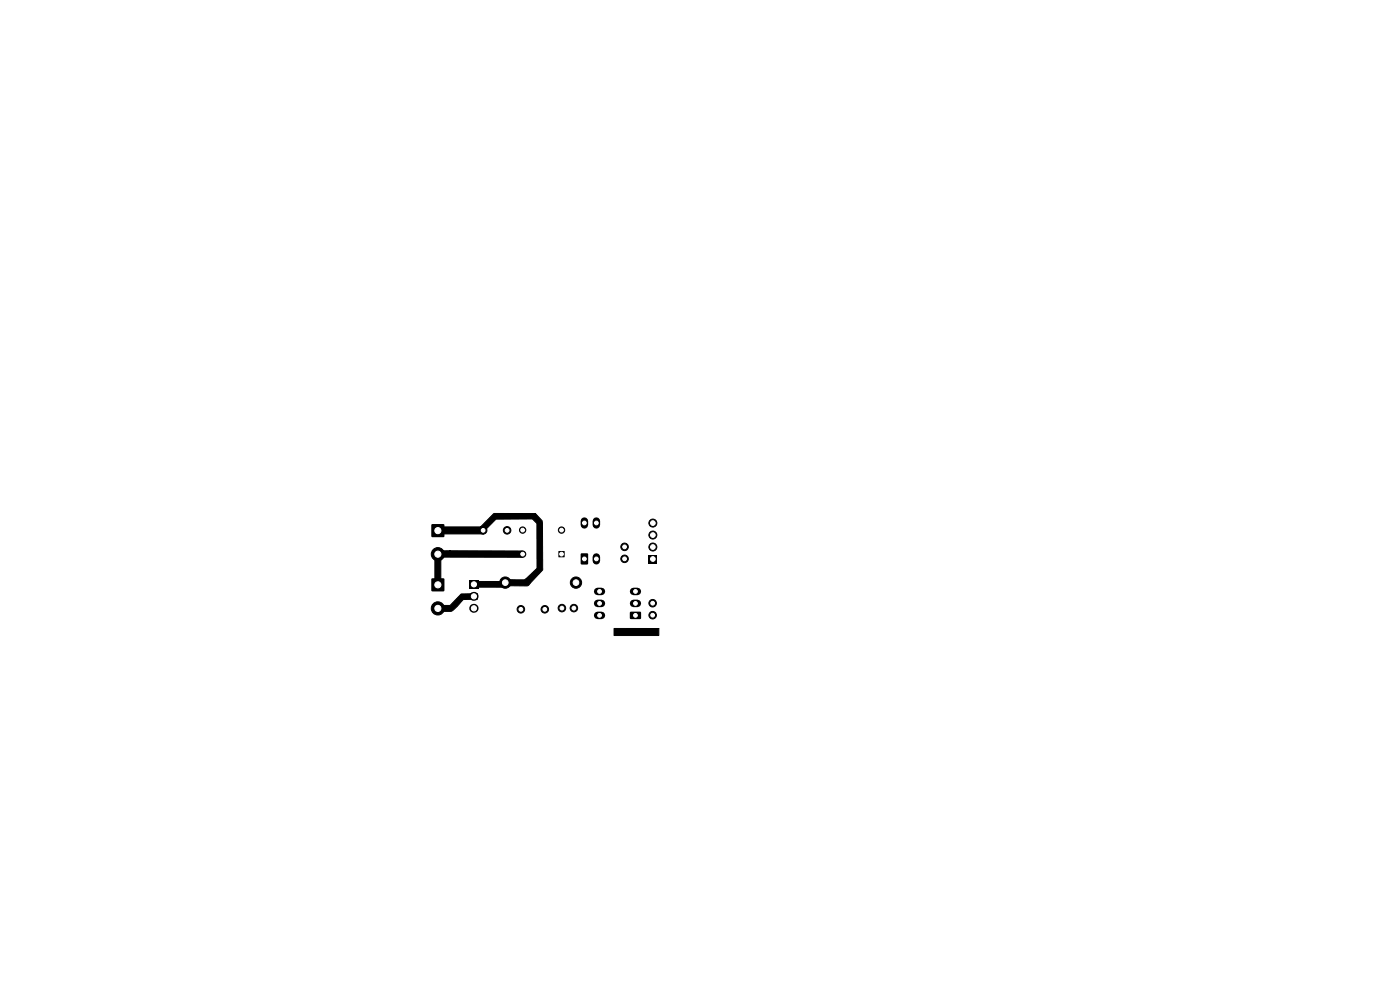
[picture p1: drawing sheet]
<svg xmlns="http://www.w3.org/2000/svg" width="297mm" height="210mm" viewBox="0 0 297 210" stroke-linecap="round" stroke-linejoin="round" font-family="sans-serif">
<path d="M92.3 117.6h1.2v6.5h-1.2zM94 111.8h8.5v1.5h-8.5zM94.1 116.8l16.7 .1v1.3h-16.7zM104.7 109l8.9-.1 1.4 1.6 .1 10.4-2.5 2.7-.9-.9 2.2-2.1v-9.6l-.9-.9h-7.8l-2.4 2.5-.8-.8zM93.9 128.4h1.6l2.3-2.4 3.5-.1v1.2l-3 .1-1.3 1.5-1.3 1h-1.8zM101.4 123.3l5.4 .1 .2 1.2h-5.6zM108 123h3.2l.5-.3 .9 .9-.4 .5-.4 .2h-3.8zM130.3 133.3h9.5v1.5h-9.5z" fill="none" stroke="#000" stroke-width=".21"/>
<g fill="#000">
<path d="M91.6 111.2h2.6v2.7h-2.6zM94 111.8h8.5v1.5h-8.5zM94.1 116.8l16.7 .1v1.3h-16.7zM104.7 109l8.9-.1 1.4 1.6 .1 10.4-2.5 2.7-.9-.9 2.2-2.1v-9.6l-.9-.9h-7.8l-2.4 2.5-.8-.8zM118.5 116.9h1.3v1.3h-1.3zM123.2 117.4h1.3l.3 .1v2l-.2 .2-1.2 .1-.2-.2zM137.6 117.7h1.7v1.7h-1.7zM92.3 117.6h1.2v6.5h-1.2zM91.6 122.7h2.6v2.7h-2.6zM99.5 123h2v1.9h-2zM93.9 128.4h1.6l2.3-2.4 3.5-.1v1.2l-3 .1-1.3 1.5-1.3 1h-1.8zM101.4 123.3l5.4 .1 .2 1.2h-5.6z"/>
<path d="M108 123h3.2l.5-.3 .9 .9-.4 .5-.4 .2h-3.8zM133.7 129.8h2.2l.1 .2v1.2l-.2 .1h-2l-.2-.2zM130.3 133.3h9.5v1.5h-9.5z"/>
</g>
<g fill="#000" stroke="#000" stroke-width=".21">
<circle cx="92.9" cy="117.6" r="1.4"/>
<circle cx="102.5" cy="112.5" r=".8"/>
<circle cx="107.6" cy="112.5" r=".8"/>
<circle cx="110.9" cy="112.4" r=".67"/>
<circle cx="110.9" cy="117.5" r=".67"/>
<circle cx="119.1" cy="112.4" r=".67"/>
<circle cx="132.5" cy="118.5" r=".8"/>
<circle cx="132.5" cy="116" r=".8"/>
<circle cx="138.5" cy="116" r=".85"/>
<circle cx="138.5" cy="113.5" r=".85"/>
<circle cx="138.5" cy="111" r=".85"/>
<circle cx="92.9" cy="129.1" r="1.4"/>
<circle cx="107.2" cy="123.6" r="1.2"/>
<circle cx="110.5" cy="129.2" r=".8"/>
<circle cx="115.6" cy="129.2" r=".8"/>
<circle cx="119.2" cy="129" r=".8"/>
<circle cx="121.7" cy="129" r=".8"/>
<circle cx="122.2" cy="123.6" r="1.2"/>
<circle cx="138.5" cy="130.5" r=".8"/>
<circle cx="138.5" cy="128" r=".8"/>
</g>
<path d="M100.5 126.5h.1M100.5 129h.1" fill="none" stroke="#000" stroke-width="1.9"/>
<path d="M124 110.5v.8M126.5 110.5v.8M126.5 118.2v.8M126.8 128h.8M126.8 125.5h.8M126.8 130.5h.8M134.4 128h.8M134.4 125.5h.8" fill="none" stroke="#000" stroke-width="1.6"/>
<g fill="#fff" stroke="#fff" stroke-width=".21">
<circle cx="92.9" cy="112.6" r=".65"/>
<circle cx="92.9" cy="117.6" r=".65"/>
<circle cx="138.5" cy="118.6" r=".5"/>
<circle cx="138.5" cy="116" r=".5"/>
<circle cx="138.5" cy="113.5" r=".5"/>
<circle cx="138.5" cy="111" r=".5"/>
<circle cx="100.5" cy="124" r=".55"/>
<circle cx="100.5" cy="126.5" r=".55"/>
<circle cx="100.5" cy="129" r=".55"/>
<circle cx="102.5" cy="112.5" r=".4"/>
<circle cx="107.6" cy="112.5" r=".4"/>
<circle cx="132.5" cy="118.5" r=".4"/>
<circle cx="132.5" cy="116" r=".4"/>
<circle cx="119.2" cy="129" r=".4"/>
<circle cx="121.7" cy="129" r=".4"/>
<circle cx="134.8" cy="130.5" r=".4"/>
<circle cx="134.8" cy="128" r=".4"/>
<circle cx="134.8" cy="125.5" r=".4"/>
<circle cx="127.2" cy="125.5" r=".4"/>
<circle cx="127.2" cy="128" r=".4"/>
<circle cx="127.2" cy="130.5" r=".4"/>
<circle cx="124" cy="118.6" r=".4"/>
<circle cx="126.5" cy="118.6" r=".4"/>
<circle cx="126.5" cy="110.9" r=".4"/>
<circle cx="124" cy="110.9" r=".4"/>
<circle cx="122.2" cy="123.6" r=".6"/>
<circle cx="107.2" cy="123.6" r=".6"/>
<circle cx="92.9" cy="124.1" r=".65"/>
<circle cx="92.9" cy="129.1" r=".65"/>
<circle cx="119.1" cy="117.5" r=".39"/>
<circle cx="119.1" cy="112.5" r=".4"/>
<circle cx="110.9" cy="112.5" r=".4"/>
<circle cx="110.9" cy="117.5" r=".39"/>
<circle cx="138.5" cy="130.5" r=".4"/>
<circle cx="138.5" cy="128" r=".4"/>
<circle cx="110.5" cy="129.2" r=".4"/>
<circle cx="115.6" cy="129.2" r=".4"/>
</g>
</svg>
